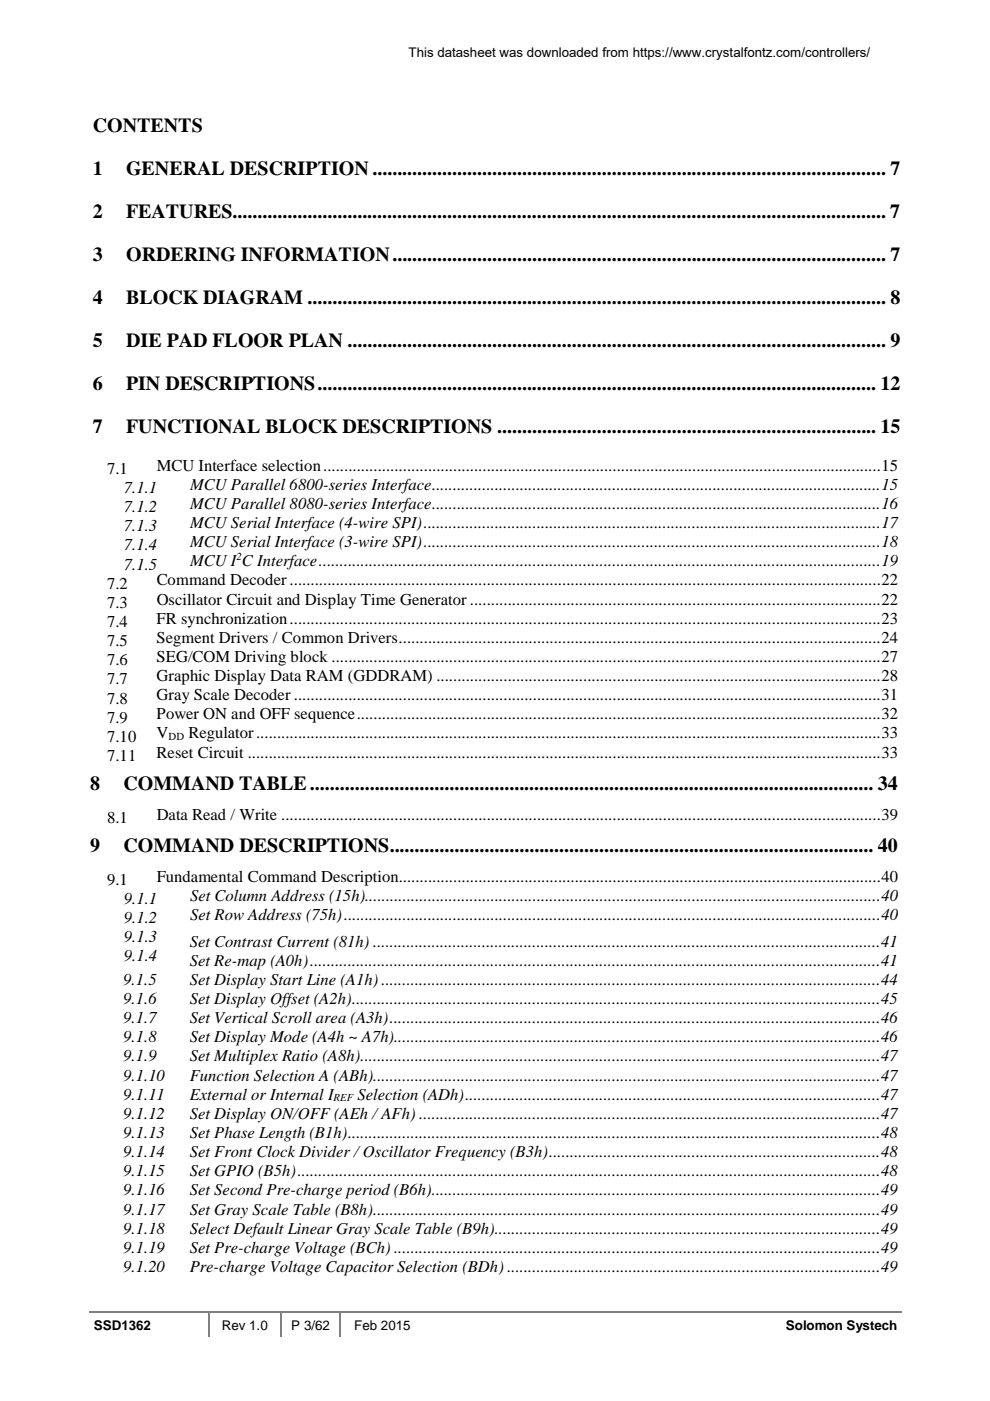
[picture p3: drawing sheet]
<svg xmlns="http://www.w3.org/2000/svg" width="210mm" height="297mm" viewBox="0 0 210 297" stroke-linecap="round" stroke-linejoin="round" font-family="sans-serif">
<defs><g id="words">
<g font-size="4.2">
<text x="19.7" y="28.1">CONTENTS</text>
<text x="19.7" y="37.2">1</text>
<text x="26.8" y="37.2">GENERAL DESCRIPTION ....................................................................................................... 7</text>
<text x="19.7" y="46.3">2</text>
<text x="26.8" y="46.3">FEATURES................................................................................................................................... 7</text>
<text x="19.7" y="55.4">3</text>
<text x="26.8" y="55.4">ORDERING INFORMATION ................................................................................................... 7</text>
<text x="19.7" y="64.5">4</text>
<text x="26.8" y="64.5">BLOCK DIAGRAM .................................................................................................................... 8</text>
<text x="19.7" y="73.6">5</text>
<text x="26.8" y="73.6">DIE PAD FLOOR PLAN ............................................................................................................ 9</text>
<text x="19.7" y="82.7">6</text>
<text x="26.8" y="82.7">PIN DESCRIPTIONS ................................................................................................................ 12</text>
<text x="19.7" y="91.8">7</text>
<text x="26.8" y="91.8">FUNCTIONAL BLOCK DESCRIPTIONS ............................................................................ 15</text>
<text x="19.1" y="167.5">8</text>
<text x="26.2" y="167.5">COMMAND TABLE ................................................................................................................. 34</text>
<text x="19.1" y="180.7">9</text>
<text x="26.2" y="180.7">COMMAND DESCRIPTIONS ................................................................................................. 40</text>
</g>
<g font-size="3.5">
<text x="22.7" y="100.5">7.1</text>
<text x="33.2" y="99.8">MCU Interface selection ..................................................................................................................................... 15</text>
<text x="26.3" y="104.5">7.1.1</text>
<text x="40.3" y="103.8">MCU Parallel 6800-series Interface ........................................................................................................... 15</text>
<text x="40.3" y="107.9">MCU Parallel 8080-series Interface ........................................................................................................... 16</text>
<text x="26.3" y="108.6">7.1.2</text>
<text x="26.3" y="112.6">7.1.3</text>
<text x="40.3" y="111.9">MCU Serial Interface (4-wire SPI) ............................................................................................................. 17</text>
<text x="26.3" y="116.7">7.1.4</text>
<text x="40.3" y="116">MCU Serial Interface (3-wire SPI) ............................................................................................................. 18</text>
<text x="22.7" y="124.8">7.2</text>
<text x="26.3" y="120.8">7.1.5</text>
<text x="33.2" y="124.1">Command Decoder ............................................................................................................................................. 22</text>
<text x="40.3" y="120">MCU I C Interface ...................................................................................................................................... 19</text>
<text x="22.7" y="128.9">7.3</text>
<text x="33.2" y="128.2">Oscillator Circuit and Display Time Generator .................................................................................................. 22</text>
<text x="22.7" y="137">7.5</text>
<text x="22.7" y="132.9">7.4</text>
<text x="33.2" y="136.3">Segment Drivers / Common Drivers ................................................................................................................... 24</text>
<text x="33.2" y="132.2">FR synchronization ............................................................................................................................................. 23</text>
<text x="22.7" y="141">7.6</text>
<text x="33.2" y="140.3">SEG/COM Driving block ................................................................................................................................... 27</text>
<text x="22.7" y="149.2">7.8</text>
<text x="22.7" y="145.1">7.7</text>
<text x="33.2" y="148.5">Gray Scale Decoder ............................................................................................................................................ 31</text>
<text x="33.2" y="144.4">Graphic Display Data RAM (GDDRAM) .......................................................................................................... 28</text>
<text x="22.7" y="153.2">7.9</text>
<text x="33.2" y="152.5">Power ON and OFF sequence ............................................................................................................................. 32</text>
<text x="22.7" y="157.2">7.10</text>
<text x="22.7" y="161.3">7.11</text>
<text x="33.2" y="156.5">V</text>
<text x="33.2" y="160.6">Reset Circuit ....................................................................................................................................................... 33</text>
<text x="39.9" y="156.5">Regulator ..................................................................................................................................................... 33</text>
<text x="33.2" y="173.8">Data Read / Write ............................................................................................................................................... 39</text>
<text x="22.7" y="174.5">8.1</text>
<text x="22.7" y="187.6">9.1</text>
<text x="26.3" y="191.7">9.1.1</text>
<text x="33.2" y="186.9">Fundamental Command Description................................................................................................................... 40</text>
<text x="40.3" y="191">Set Column Address (15h)........................................................................................................................... 40</text>
<text x="26.3" y="195.8">9.1.2</text>
<text x="40.3" y="195.1">Set Row Address (75h) ................................................................................................................................ 40</text>
<text x="26.3" y="199.8">9.1.3</text>
<text x="26.3" y="203.9">9.1.4</text>
<text x="40.2" y="200.7">Set Contrast Current (81h) ......................................................................................................................... 41</text>
<text x="26.1" y="208.8">9.1.5</text>
<text x="40.2" y="204.8">Set Re-map (A0h) ........................................................................................................................................ 41</text>
<text x="40.2" y="208.8">Set Display Start Line (A1h) ....................................................................................................................... 44</text>
<text x="26.1" y="212.9">9.1.6</text>
<text x="40.2" y="212.9">Set Display Offset (A2h) .............................................................................................................................. 45</text>
<text x="26.1" y="217">9.1.7</text>
<text x="26.1" y="221">9.1.8</text>
<text x="40.2" y="217">Set Vertical Scroll area (A3h) ..................................................................................................................... 46</text>
<text x="40.2" y="221">Set Display Mode (A4h ~ A7h).................................................................................................................... 46</text>
<text x="26.1" y="225">9.1.9</text>
<text x="40.2" y="225">Set Multiplex Ratio (A8h) ............................................................................................................................ 47</text>
<text x="26.1" y="229.1">9.1.10</text>
<text x="26.1" y="233.2">9.1.11</text>
<text x="40.2" y="229.1">Function Selection A (ABh)......................................................................................................................... 47</text>
<text x="40.2" y="233.2">External or Internal I</text>
<text x="75.8" y="233.2">Selection (ADh) ................................................................................................... 47</text>
<text x="26.1" y="237.2">9.1.12</text>
<text x="40.2" y="237.2">Set Display ON/OFF (AEh / AFh) .............................................................................................................. 47</text>
<text x="26.1" y="241.3">9.1.13</text>
<text x="26.1" y="245.3">9.1.14</text>
<text x="40.2" y="241.3">Set Phase Length (B1h) ............................................................................................................................... 48</text>
<text x="40.2" y="245.3">Set Front Clock Divider / Oscillator Frequency (B3h) ............................................................................... 48</text>
<text x="26.1" y="249.4">9.1.15</text>
<text x="40.2" y="249.4">Set GPIO (B5h) ........................................................................................................................................... 48</text>
<text x="26.1" y="253.4">9.1.16</text>
<text x="26.1" y="257.5">9.1.17</text>
<text x="40.2" y="253.4">Set Second Pre-charge period (B6h)........................................................................................................... 49</text>
<text x="40.2" y="257.5">Set Gray Scale Table (B8h) ......................................................................................................................... 49</text>
<text x="26.1" y="261.6">9.1.18</text>
<text x="40.2" y="261.6">Select Default Linear Gray Scale Table (B9h) ............................................................................................ 49</text>
<text x="26.1" y="265.6">9.1.19</text>
<text x="26.1" y="269.7">9.1.20</text>
<text x="40.2" y="265.6">Set Pre-charge Voltage (BCh) .................................................................................................................... 49</text>
<text x="40.2" y="269.7">Pre-charge Voltage Capacitor Selection (BDh) ......................................................................................... 49</text>
</g>
<g font-size="2.8">
<text x="86.6" y="12.1">This datasheet was downloaded from https://www.crystalfontz.com/controllers/</text>
<text x="19.9" y="281.9">SSD1362</text>
<text x="47" y="281.9">Rev 1.0</text>
<text x="61.8" y="281.9">P 3/62</text>
<text x="75.1" y="281.9">Feb 2015</text>
<text x="166.6" y="281.9">Solomon Systech</text>
</g>
<g font-size="2.3">
<text x="50.2" y="118.8">2</text>
<text x="35.8" y="156.9">DD</text>
<text x="70.7" y="233.5">REF</text>
</g>
</g></defs>
<path d="M18.9 278.3h25.2" fill="none" stroke="#808080" stroke-width=".34"/>
<path d="M44.1 278.1h.3v.3h-.3z" fill="#808080"/>
<path d="M44.4 278.3h14.9" fill="none" stroke="#808080" stroke-width=".34"/>
<path d="M59.3 278.1h.3v.3h-.3z" fill="#808080"/>
<path d="M59.6 278.3h12.4" fill="none" stroke="#808080" stroke-width=".34"/>
<path d="M72 278.1h.3v.3h-.3z" fill="#808080"/>
<path d="M72.3 278.3h17.7" fill="none" stroke="#808080" stroke-width=".34"/>
<path d="M90 278.1h.3v.3h-.3z" fill="#808080"/>
<path d="M90.3 278.3h71.6" fill="none" stroke="#808080" stroke-width=".34"/>
<path d="M161.9 278.1h.4v.3h-.4z" fill="#808080"/>
<path d="M44.3 278.4v5.1M59.5 278.4v5.1M72.2 278.4v5.1M162.3 278.3h29" fill="none" stroke="#808080" stroke-width=".34"/>
<use href="#words"/>
</svg>
